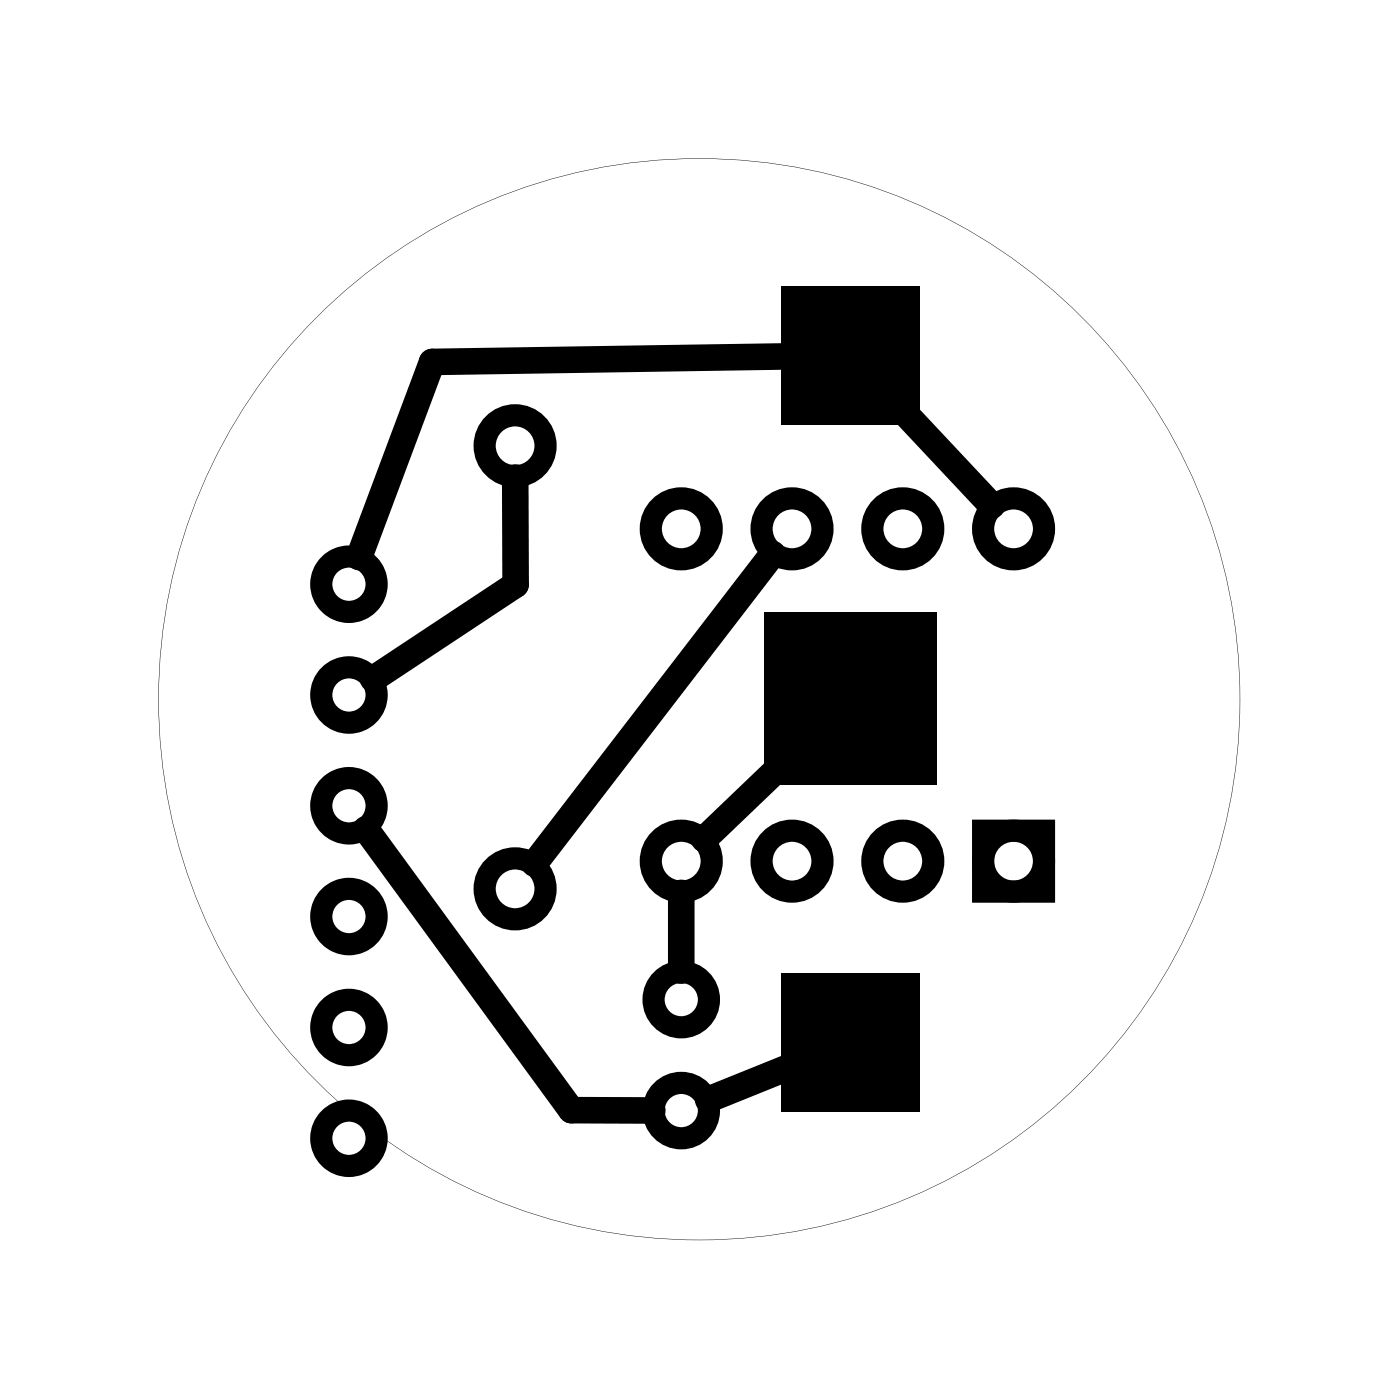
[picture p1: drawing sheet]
<svg xmlns="http://www.w3.org/2000/svg" width="32mm" height="32mm" viewBox="0 0 32 32" stroke-linecap="round" stroke-linejoin="round" font-family="sans-serif">
<g fill="#000">
<path d="M17.9 6.6h3.2v3.1h-3.2zM17.5 14h4v4h-4zM17.9 22.3h3.2v3.2h-3.2z"/>
<path d="M3.6 16a12.4 12.4 0 0 0 24.8 0 12.4 12.4 0 0 0-24.8 0zM3.6 16a12.4 12.4 0 0 1 24.8 0 12.4 12.4 0 0 1-24.8 0z"/>
</g>
<g fill="none" stroke="#000" stroke-width=".51">
<path d="M22.5 19h1.4v1.4h-1.4z"/>
<circle cx="8" cy="13.4" r=".64"/>
<circle cx="8" cy="15.9" r=".64"/>
<circle cx="8" cy="18.5" r=".64"/>
<circle cx="11.8" cy="10.2" r=".7"/>
<circle cx="15.6" cy="19.7" r=".7"/>
<circle cx="15.6" cy="12.1" r=".7"/>
<circle cx="18.2" cy="19.7" r=".7"/>
<circle cx="18.2" cy="12.1" r=".7"/>
<circle cx="20.7" cy="19.7" r=".7"/>
<circle cx="20.7" cy="12.1" r=".7"/>
<circle cx="23.2" cy="19.7" r=".7"/>
<circle cx="23.2" cy="12.1" r=".7"/>
<circle cx="8" cy="23.6" r=".64"/>
<circle cx="8" cy="26.1" r=".64"/>
<circle cx="8" cy="21" r=".64"/>
<circle cx="11.8" cy="20.4" r=".7"/>
<circle cx="15.6" cy="22.9" r=".64"/>
<circle cx="15.6" cy="25.5" r=".64"/>
</g>
<path d="M8.4 19l4.7 6.5h1.9M11.8 10.9v2.5l-3.2 2.2M17.7 12.7l-5.4 7.1M18 8.2l-8.1 .1-1.7 4.5M18.2 17.3l-2.1 1.9M20.6 9.3l2.1 2.3M15.6 20.5v1.8M18.1 24.5l-1.9 .7" fill="none" stroke="#000" stroke-width=".61"/>
</svg>
